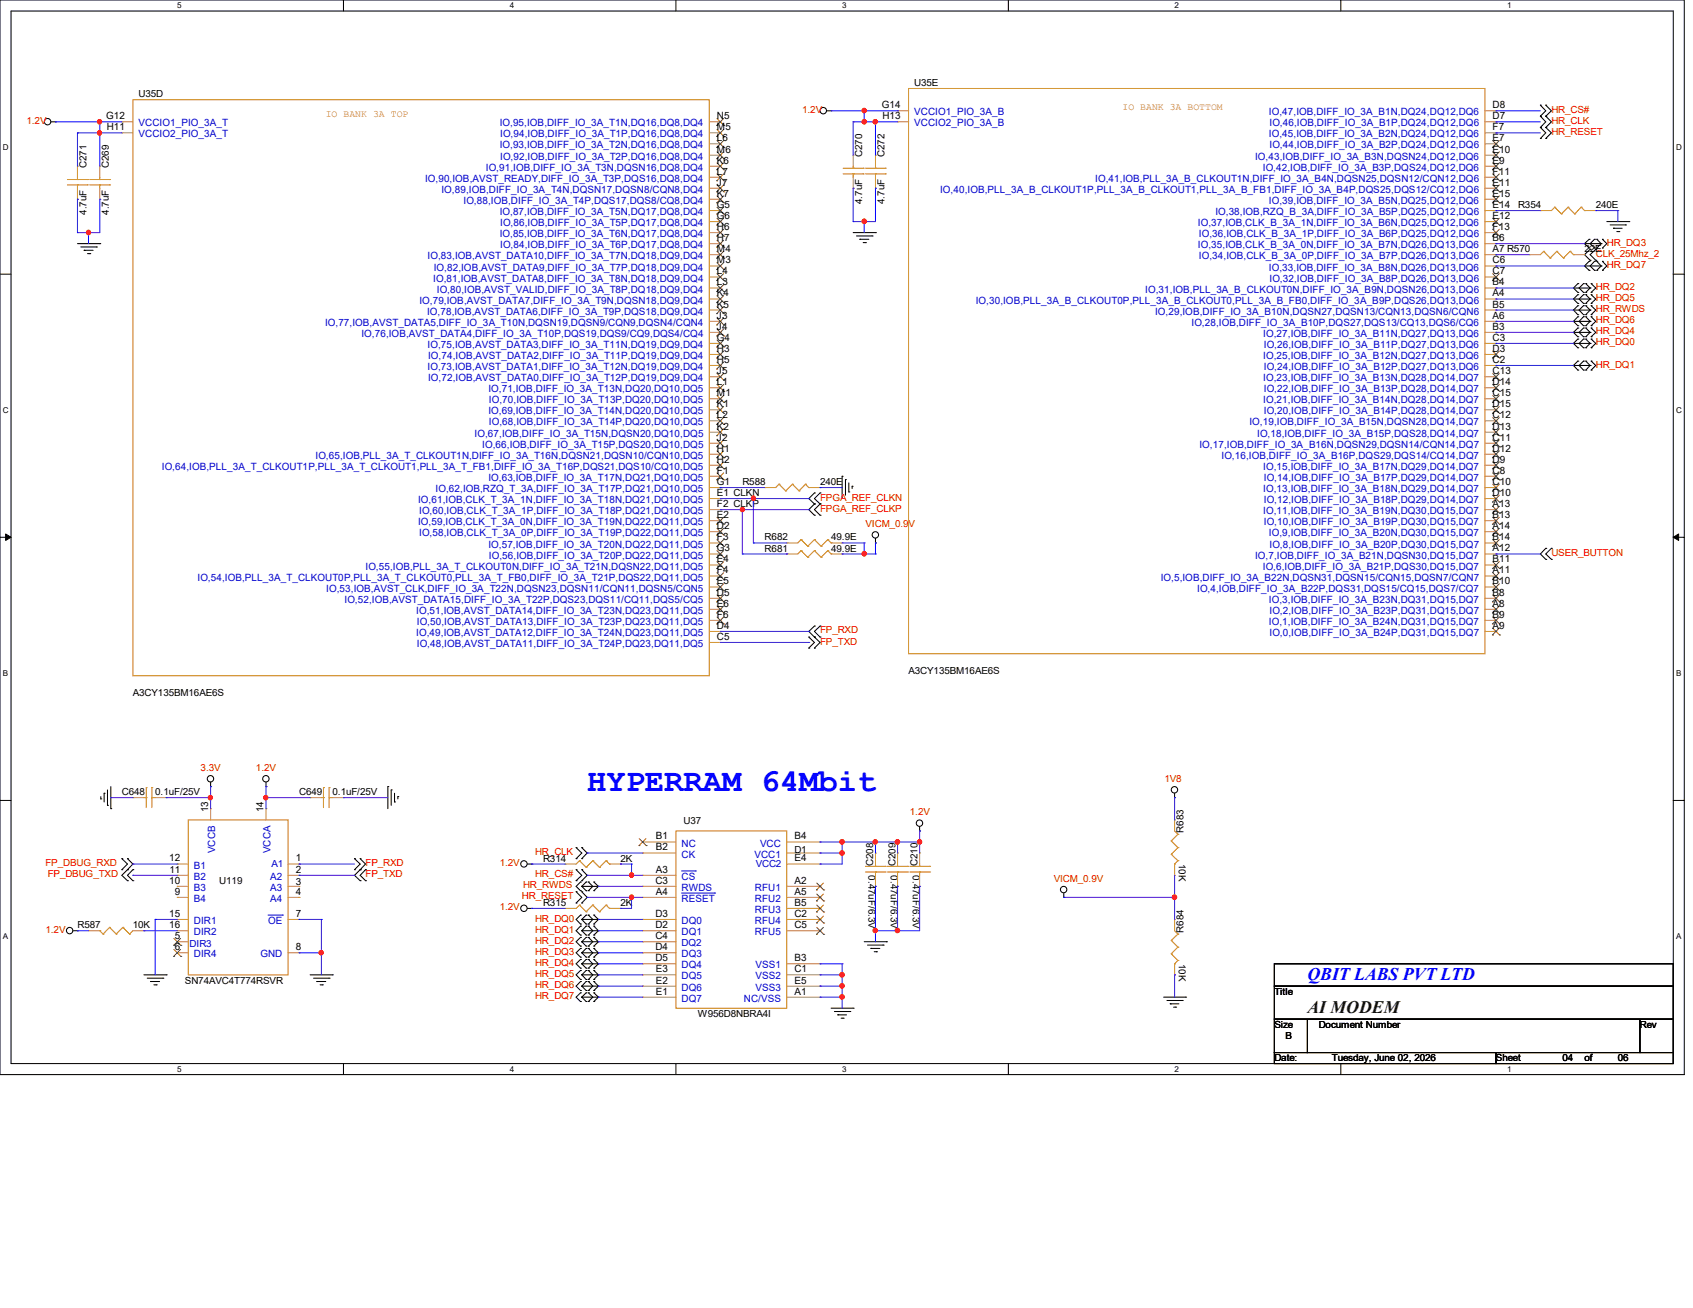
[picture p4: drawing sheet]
<svg xmlns="http://www.w3.org/2000/svg" width="279mm" height="216mm" viewBox="0 0 279 216" stroke-linecap="round" stroke-linejoin="round" font-family="sans-serif">
<defs><g id="words">
<text font-size="5.3" fill="#00f" x="96.9" y="130.6">HYPERRAM 64Mbit</text>
<text font-size="2.9" fill="#00f" x="215.8" y="161.7">QBIT LABS PVT LTD</text>
<text font-size="2.9" fill="#004000" x="215.8" y="167.2">AI MODEM</text>
<g font-size="1.7">
<text x="145.5" y="17.9">G14</text>
<text x="246.3" y="17.9">D8</text>
<text x="17.5" y="19.7">G12</text>
<text x="17.6" y="21.5">H11</text>
<text x="118.3" y="19.7">N5</text>
<text x="118.3" y="21.5">M5</text>
<text x="118.3" y="23.3">L6</text>
<text x="145.6" y="19.7">H13</text>
<text x="246.3" y="19.7">D7</text>
<text x="246.3" y="21.5">F7</text>
<text x="246.3" y="23.3">E7</text>
<text x="118.3" y="25.2">M6</text>
<text x="118.3" y="27">K6</text>
<text x="118.3" y="28.8">L7</text>
<text x="246.3" y="25.2">E10</text>
<text x="246.3" y="27">E9</text>
<text x="246.3" y="28.8">F11</text>
<text x="118.3" y="30.6">J7</text>
<text x="118.3" y="32.5">K7</text>
<text x="118.3" y="34.3">G5</text>
<text x="246.3" y="30.6">E11</text>
<text x="246.3" y="32.5">E15</text>
<text x="246.3" y="34.3">E14</text>
<text x="118.3" y="36.2">G6</text>
<text x="118.3" y="38">H6</text>
<text x="118.3" y="39.8">H7</text>
<text x="118.3" y="41.6">M4</text>
<text x="246.3" y="36.2">E12</text>
<text x="246.3" y="38">F13</text>
<text x="246.3" y="39.8">B6</text>
<text x="246.3" y="41.6">A7 R570</text>
<text x="118.3" y="43.5">M3</text>
<text x="118.3" y="45.3">L4</text>
<text x="118.3" y="47.1">L3</text>
<text x="246.3" y="43.5">C6</text>
<text x="246.3" y="45.3">C7</text>
<text x="246.3" y="47.1">B4</text>
<text x="118.3" y="48.9">K4</text>
<text x="118.3" y="50.8">K5</text>
<text x="118.3" y="52.6">J3</text>
<text x="246.3" y="48.9">A4</text>
<text x="246.3" y="50.8">B5</text>
<text x="246.3" y="52.6">A6</text>
<text x="118.3" y="54.4">J4</text>
<text x="118.3" y="56.3">G4</text>
<text x="118.3" y="58.1">H3</text>
<text x="118.3" y="59.9">H5</text>
<text x="246.3" y="54.4">B3</text>
<text x="246.3" y="56.3">C3</text>
<text x="246.3" y="58.1">D3</text>
<text x="246.3" y="59.9">C2</text>
<text x="118.3" y="61.8">J5</text>
<text x="118.3" y="63.6">L1</text>
<text x="118.3" y="65.4">M1</text>
<text x="246.3" y="61.8">C13</text>
<text x="246.3" y="63.6">D14</text>
<text x="246.3" y="65.4">C15</text>
<text x="118.3" y="67.2">K1</text>
<text x="118.3" y="69">L2</text>
<text x="118.3" y="70.9">K2</text>
<text x="246.3" y="67.2">D15</text>
<text x="246.3" y="69">C12</text>
<text x="246.3" y="70.9">D13</text>
<text x="118.3" y="72.7">J2</text>
<text x="118.3" y="74.5">H1</text>
<text x="118.3" y="76.4">H2</text>
<text x="246.3" y="72.7">C11</text>
<text x="246.3" y="74.5">D12</text>
<text x="246.3" y="76.4">D9</text>
<text x="118.3" y="78.2">F1</text>
<text x="118.3" y="80.1">G1</text>
<text x="118.3" y="81.9">E1 CLKN</text>
<text x="118.3" y="83.7">F2 CLKP</text>
<text x="246.3" y="78.2">C8</text>
<text x="246.3" y="80.1">C10</text>
<text x="246.3" y="81.9">D10</text>
<text x="246.3" y="83.7">A13</text>
<text x="118.3" y="85.5">E2</text>
<text x="118.3" y="87.3">D2</text>
<text x="118.3" y="89.2">F3</text>
<text x="246.3" y="85.5">B13</text>
<text x="246.3" y="87.3">A14</text>
<text x="246.3" y="89.2">B14</text>
<text x="118.3" y="91">G3</text>
<text x="118.3" y="92.8">E4</text>
<text x="118.3" y="94.7">F4</text>
<text x="246.3" y="91">A12</text>
<text x="246.3" y="92.8">B11</text>
<text x="246.3" y="94.7">A11</text>
<text x="118.3" y="96.5">E5</text>
<text x="118.3" y="98.3">D5</text>
<text x="118.3" y="100.2">E6</text>
<text x="118.3" y="102">F6</text>
<text x="246.3" y="96.5">B10</text>
<text x="246.3" y="98.3">B8</text>
<text x="246.3" y="100.2">A8</text>
<text x="246.3" y="102">B9</text>
<text x="118.3" y="103.8">D4</text>
<text x="118.3" y="105.6">C5</text>
<text x="246.3" y="103.8">A9</text>
<text x="34.3" y="134.1" transform="rotate(-90 34.3 134.1)">13</text>
<text x="43.5" y="134.1" transform="rotate(-90 43.5 134.1)">14</text>
<text x="27.9" y="142.2">12</text>
<text x="48.8" y="142.2">1</text>
<text x="108.2" y="138.6">B1</text>
<text x="108.2" y="140.4">B2</text>
<text x="131.1" y="142.2">E4</text>
<text x="131.1" y="138.6">B4</text>
<text x="27.9" y="145.9">10</text>
<text x="28.9" y="147.7">9</text>
<text x="48.8" y="144.1">2</text>
<text x="48.8" y="147.7">4</text>
<text x="108.2" y="145.9">C3</text>
<text x="108.2" y="147.7">A4</text>
<text x="108.2" y="144.1">A3</text>
<text x="131.1" y="145.9">A2</text>
<text x="131.1" y="147.7">A5</text>
<text x="131.1" y="149.5">B5</text>
<text x="27.9" y="151.3">15</text>
<text x="27.9" y="153.2">16</text>
<text x="28.9" y="155">5</text>
<text x="48.8" y="151.3">7</text>
<text x="108.2" y="151.3">D3</text>
<text x="108.2" y="153.2">D2</text>
<text x="108.2" y="155">C4</text>
<text x="131.1" y="151.3">C2</text>
<text x="131.1" y="153.2">C5</text>
<text x="28.9" y="156.8">6</text>
<text x="48.8" y="156.8">8</text>
<text x="108.2" y="158.7">D5</text>
<text x="108.2" y="156.8">D4</text>
<text x="108.2" y="160.5">E3</text>
<text x="131.1" y="160.5">C1</text>
<text x="131.1" y="158.7">B3</text>
<text x="108.2" y="162.3">E2</text>
<text x="108.2" y="164.2">E1</text>
<text x="131.1" y="162.3">E5</text>
<text x="131.1" y="164.2">A1</text>
</g>
<g font-size="1.7" fill="#00c">
<text x="22.9" y="22.7">VCCIO2_PIO_3A_T</text>
<text x="22.9" y="20.9">VCCIO1_PIO_3A_T</text>
<text x="82.5" y="20.9">IO,95,IOB,DIFF_IO_3A_T1N,DQ16,DQ8,DQ4</text>
<text x="82.5" y="22.7">IO,94,IOB,DIFF_IO_3A_T1P,DQ16,DQ8,DQ4</text>
<text x="150.9" y="20.9">VCCIO2_PIO_3A_B</text>
<text x="150.9" y="19.1">VCCIO1_PIO_3A_B</text>
<text x="209.4" y="19.1">IO,47,IOB,DIFF_IO_3A_B1N,DQ24,DQ12,DQ6</text>
<text x="209.4" y="22.7">IO,45,IOB,DIFF_IO_3A_B2N,DQ24,DQ12,DQ6</text>
<text x="209.5" y="20.9">IO,46,IOB,DIFF_IO_3A_B1P,DQ24,DQ12,DQ6</text>
<text x="80.2" y="28.2">IO,91,IOB,DIFF_IO_3A_T3N,DQSN16,DQ8,DQ4</text>
<text x="82.5" y="24.5">IO,93,IOB,DIFF_IO_3A_T2N,DQ16,DQ8,DQ4</text>
<text x="82.5" y="26.4">IO,92,IOB,DIFF_IO_3A_T2P,DQ16,DQ8,DQ4</text>
<text x="207.1" y="26.4">IO,43,IOB,DIFF_IO_3A_B3N,DQSN24,DQ12,DQ6</text>
<text x="208.4" y="28.2">IO,42,IOB,DIFF_IO_3A_B3P,DQS24,DQ12,DQ6</text>
<text x="209.5" y="24.5">IO,44,IOB,DIFF_IO_3A_B2P,DQ24,DQ12,DQ6</text>
<text x="70.1" y="30">IO,90,IOB,AVST_READY,DIFF_IO_3A_T3P,DQS16,DQ8,DQ4</text>
<text x="72.9" y="31.8">IO,89,IOB,DIFF_IO_3A_T4N,DQSN17,DQSN8/CQN8,DQ4</text>
<text x="76.5" y="33.7">IO,88,IOB,DIFF_IO_3A_T4P,DQS17,DQS8/CQ8,DQ4</text>
<text x="82.5" y="35.5">IO,87,IOB,DIFF_IO_3A_T5N,DQ17,DQ8,DQ4</text>
<text x="155.1" y="31.8">IO,40,IOB,PLL_3A_B_CLKOUT1P,PLL_3A_B_CLKOUT1,PLL_3A_B_FB1,DIFF_IO_3A_B4P,DQS25,DQS12/CQ12,DQ6</text>
<text x="180.8" y="30">IO,41,IOB,PLL_3A_B_CLKOUT1N,DIFF_IO_3A_B4N,DQSN25,DQSN12/CQN12,DQ6</text>
<text x="200.6" y="35.5">IO,38,IOB,RZQ_B_3A,DIFF_IO_3A_B5P,DQ25,DQ12,DQ6</text>
<text x="209.4" y="33.7">IO,39,IOB,DIFF_IO_3A_B5N,DQ25,DQ12,DQ6</text>
<text x="82.5" y="39.2">IO,85,IOB,DIFF_IO_3A_T6N,DQ17,DQ8,DQ4</text>
<text x="82.5" y="37.3">IO,86,IOB,DIFF_IO_3A_T5P,DQ17,DQ8,DQ4</text>
<text x="82.5" y="41">IO,84,IOB,DIFF_IO_3A_T6P,DQ17,DQ8,DQ4</text>
<text x="197.7" y="37.3">IO,37,IOB,CLK_B_3A_1N,DIFF_IO_3A_B6N,DQ25,DQ12,DQ6</text>
<text x="197.7" y="41">IO,35,IOB,CLK_B_3A_0N,DIFF_IO_3A_B7N,DQ26,DQ13,DQ6</text>
<text x="197.9" y="39.2">IO,36,IOB,CLK_B_3A_1P,DIFF_IO_3A_B6P,DQ25,DQ12,DQ6</text>
<text x="70.6" y="42.8">IO,83,IOB,AVST_DATA10,DIFF_IO_3A_T7N,DQ18,DQ9,DQ4</text>
<text x="71.5" y="46.5">IO,81,IOB,AVST_DATA8,DIFF_IO_3A_T8N,DQ18,DQ9,DQ4</text>
<text x="71.6" y="44.7">IO,82,IOB,AVST_DATA9,DIFF_IO_3A_T7P,DQ18,DQ9,DQ4</text>
<text x="197.9" y="42.8">IO,34,IOB,CLK_B_3A_0P,DIFF_IO_3A_B7P,DQ26,DQ13,DQ6</text>
<text x="209.4" y="44.7">IO,33,IOB,DIFF_IO_3A_B8N,DQ26,DQ13,DQ6</text>
<text x="209.5" y="46.5">IO,32,IOB,DIFF_IO_3A_B8P,DQ26,DQ13,DQ6</text>
<text x="53.6" y="53.8">IO,77,IOB,AVST_DATA5,DIFF_IO_3A_T10N,DQSN19,DQSN9/CQN9,DQSN4/CQN4</text>
<text x="69.2" y="50.1">IO,79,IOB,AVST_DATA7,DIFF_IO_3A_T9N,DQSN18,DQ9,DQ4</text>
<text x="70.5" y="51.9">IO,78,IOB,AVST_DATA6,DIFF_IO_3A_T9P,DQS18,DQ9,DQ4</text>
<text x="72.1" y="48.3">IO,80,IOB,AVST_VALID,DIFF_IO_3A_T8P,DQ18,DQ9,DQ4</text>
<text x="161" y="50.1">IO,30,IOB,PLL_3A_B_CLKOUT0P,PLL_3A_B_CLKOUT0,PLL_3A_B_FB0,DIFF_IO_3A_B9P,DQS26,DQ13,DQ6</text>
<text x="189" y="48.3">IO,31,IOB,PLL_3A_B_CLKOUT0N,DIFF_IO_3A_B9N,DQSN26,DQ13,DQ6</text>
<text x="190.6" y="51.9">IO,29,IOB,DIFF_IO_3A_B10N,DQSN27,DQSN13/CQN13,DQSN6/CQN6</text>
<text x="196.6" y="53.8">IO,28,IOB,DIFF_IO_3A_B10P,DQS27,DQS13/CQ13,DQS6/CQ6</text>
<text x="59.6" y="55.6">IO,76,IOB,AVST_DATA4,DIFF_IO_3A_T10P,DQS19,DQS9/CQ9,DQS4/CQ4</text>
<text x="70.6" y="57.4">IO,75,IOB,AVST_DATA3,DIFF_IO_3A_T11N,DQ19,DQ9,DQ4</text>
<text x="70.7" y="59.3">IO,74,IOB,AVST_DATA2,DIFF_IO_3A_T11P,DQ19,DQ9,DQ4</text>
<text x="208.5" y="55.6">IO,27,IOB,DIFF_IO_3A_B11N,DQ27,DQ13,DQ6</text>
<text x="208.5" y="59.3">IO,25,IOB,DIFF_IO_3A_B12N,DQ27,DQ13,DQ6</text>
<text x="208.6" y="57.4">IO,26,IOB,DIFF_IO_3A_B11P,DQ27,DQ13,DQ6</text>
<text x="70.6" y="61.1">IO,73,IOB,AVST_DATA1,DIFF_IO_3A_T12N,DQ19,DQ9,DQ4</text>
<text x="70.7" y="63">IO,72,IOB,AVST_DATA0,DIFF_IO_3A_T12P,DQ19,DQ9,DQ4</text>
<text x="80.6" y="64.8">IO,71,IOB,DIFF_IO_3A_T13N,DQ20,DQ10,DQ5</text>
<text x="208.5" y="63">IO,23,IOB,DIFF_IO_3A_B13N,DQ28,DQ14,DQ7</text>
<text x="208.6" y="61.1">IO,24,IOB,DIFF_IO_3A_B12P,DQ27,DQ13,DQ6</text>
<text x="208.6" y="64.8">IO,22,IOB,DIFF_IO_3A_B13P,DQ28,DQ14,DQ7</text>
<text x="80.6" y="68.4">IO,69,IOB,DIFF_IO_3A_T14N,DQ20,DQ10,DQ5</text>
<text x="80.7" y="66.6">IO,70,IOB,DIFF_IO_3A_T13P,DQ20,DQ10,DQ5</text>
<text x="80.7" y="70.2">IO,68,IOB,DIFF_IO_3A_T14P,DQ20,DQ10,DQ5</text>
<text x="206.2" y="70.2">IO,19,IOB,DIFF_IO_3A_B15N,DQSN28,DQ14,DQ7</text>
<text x="208.5" y="66.6">IO,21,IOB,DIFF_IO_3A_B14N,DQ28,DQ14,DQ7</text>
<text x="208.6" y="68.4">IO,20,IOB,DIFF_IO_3A_B14P,DQ28,DQ14,DQ7</text>
<text x="26.7" y="77.6">IO,64,IOB,PLL_3A_T_CLKOUT1P,PLL_3A_T_CLKOUT1,PLL_3A_T_FB1,DIFF_IO_3A_T16P,DQS21,DQS10/CQ10,DQ5</text>
<text x="52.1" y="75.7">IO,65,IOB,PLL_3A_T_CLKOUT1N,DIFF_IO_3A_T16N,DQSN21,DQSN10/CQN10,DQ5</text>
<text x="78.3" y="72.1">IO,67,IOB,DIFF_IO_3A_T15N,DQSN20,DQ10,DQ5</text>
<text x="79.6" y="73.9">IO,66,IOB,DIFF_IO_3A_T15P,DQS20,DQ10,DQ5</text>
<text x="197.9" y="73.9">IO,17,IOB,DIFF_IO_3A_B16N,DQSN29,DQSN14/CQN14,DQ7</text>
<text x="201.6" y="75.7">IO,16,IOB,DIFF_IO_3A_B16P,DQS29,DQS14/CQ14,DQ7</text>
<text x="207.5" y="72.1">IO,18,IOB,DIFF_IO_3A_B15P,DQS28,DQ14,DQ7</text>
<text x="208.5" y="77.6">IO,15,IOB,DIFF_IO_3A_B17N,DQ29,DQ14,DQ7</text>
<text x="69" y="83.1">IO,61,IOB,CLK_T_3A_1N,DIFF_IO_3A_T18N,DQ21,DQ10,DQ5</text>
<text x="71.9" y="81.2">IO,62,IOB,RZQ_T_3A,DIFF_IO_3A_T17P,DQ21,DQ10,DQ5</text>
<text x="80.6" y="79.4">IO,63,IOB,DIFF_IO_3A_T17N,DQ21,DQ10,DQ5</text>
<text x="208.5" y="81.2">IO,13,IOB,DIFF_IO_3A_B18N,DQ29,DQ14,DQ7</text>
<text x="208.6" y="79.4">IO,14,IOB,DIFF_IO_3A_B17P,DQ29,DQ14,DQ7</text>
<text x="208.6" y="83.1">IO,12,IOB,DIFF_IO_3A_B18P,DQ29,DQ14,DQ7</text>
<text x="69" y="86.7">IO,59,IOB,CLK_T_3A_0N,DIFF_IO_3A_T19N,DQ22,DQ11,DQ5</text>
<text x="69.2" y="84.9">IO,60,IOB,CLK_T_3A_1P,DIFF_IO_3A_T18P,DQ21,DQ10,DQ5</text>
<text x="69.2" y="88.5">IO,58,IOB,CLK_T_3A_0P,DIFF_IO_3A_T19P,DQ22,DQ11,DQ5</text>
<text x="208.5" y="84.9">IO,11,IOB,DIFF_IO_3A_B19N,DQ30,DQ15,DQ7</text>
<text x="208.6" y="86.7">IO,10,IOB,DIFF_IO_3A_B19P,DQ30,DQ15,DQ7</text>
<text x="209.4" y="88.5">IO,9,IOB,DIFF_IO_3A_B20N,DQ30,DQ15,DQ7</text>
<text x="32.6" y="95.8">IO,54,IOB,PLL_3A_T_CLKOUT0P,PLL_3A_T_CLKOUT0,PLL_3A_T_FB0,DIFF_IO_3A_T21P,DQS22,DQ11,DQ5</text>
<text x="60.3" y="94">IO,55,IOB,PLL_3A_T_CLKOUT0N,DIFF_IO_3A_T21N,DQSN22,DQ11,DQ5</text>
<text x="80.6" y="90.4">IO,57,IOB,DIFF_IO_3A_T20N,DQ22,DQ11,DQ5</text>
<text x="80.7" y="92.2">IO,56,IOB,DIFF_IO_3A_T20P,DQ22,DQ11,DQ5</text>
<text x="191.6" y="95.8">IO,5,IOB,DIFF_IO_3A_B22N,DQSN31,DQSN15/CQN15,DQSN7/CQN7</text>
<text x="207.1" y="92.2">IO,7,IOB,DIFF_IO_3A_B21N,DQSN30,DQ15,DQ7</text>
<text x="208.4" y="94">IO,6,IOB,DIFF_IO_3A_B21P,DQS30,DQ15,DQ7</text>
<text x="209.5" y="90.4">IO,8,IOB,DIFF_IO_3A_B20P,DQ30,DQ15,DQ7</text>
<text x="53.8" y="97.7">IO,53,IOB,AVST_CLK,DIFF_IO_3A_T22N,DQSN23,DQSN11/CQN11,DQSN5/CQN5</text>
<text x="56.9" y="99.5">IO,52,IOB,AVST_DATA15,DIFF_IO_3A_T22P,DQS23,DQS11/CQ11,DQS5/CQ5</text>
<text x="68.7" y="101.3">IO,51,IOB,AVST_DATA14,DIFF_IO_3A_T23N,DQ23,DQ11,DQ5</text>
<text x="197.6" y="97.7">IO,4,IOB,DIFF_IO_3A_B22P,DQS31,DQS15/CQ15,DQS7/CQ7</text>
<text x="209.4" y="99.5">IO,3,IOB,DIFF_IO_3A_B23N,DQ31,DQ15,DQ7</text>
<text x="209.5" y="101.3">IO,2,IOB,DIFF_IO_3A_B23P,DQ31,DQ15,DQ7</text>
<text x="68.7" y="105">IO,49,IOB,AVST_DATA12,DIFF_IO_3A_T24N,DQ23,DQ11,DQ5</text>
<text x="68.8" y="103.2">IO,50,IOB,AVST_DATA13,DIFF_IO_3A_T23P,DQ23,DQ11,DQ5</text>
<text x="68.8" y="106.8">IO,48,IOB,AVST_DATA11,DIFF_IO_3A_T24P,DQ23,DQ11,DQ5</text>
<text x="209.4" y="103.2">IO,1,IOB,DIFF_IO_3A_B24N,DQ31,DQ15,DQ7</text>
<text x="209.5" y="105">IO,0,IOB,DIFF_IO_3A_B24P,DQ31,DQ15,DQ7</text>
<text x="32" y="143.4">B1</text>
<text x="35.5" y="140.8" transform="rotate(-90 35.5 140.8)">VCCB</text>
<text x="44.7" y="140.8" transform="rotate(-90 44.7 140.8)">VCCA</text>
<text x="112.5" y="139.7">NC</text>
<text x="112.5" y="141.6">CK</text>
<text x="124.5" y="141.6">VCC1</text>
<text x="125.4" y="139.7">VCC</text>
<text x="32" y="145.2">B2</text>
<text x="32" y="147.1">B3</text>
<text x="32" y="148.9">B4</text>
<text x="44.6" y="145.2">A2</text>
<text x="44.6" y="147.1">A3</text>
<text x="44.6" y="148.9">A4</text>
<text x="112.5" y="147.1">RWDS</text>
<text x="112.5" y="148.9">RESET</text>
<text x="112.5" y="145.2">CS</text>
<text x="124.6" y="147.1">RFU1</text>
<text x="124.6" y="148.9">RFU2</text>
<text x="32" y="152.5">DIR1</text>
<text x="32" y="154.4">DIR2</text>
<text x="44.2" y="152.5">OE</text>
<text x="112.5" y="152.5">DQ0</text>
<text x="112.5" y="154.4">DQ1</text>
<text x="124.6" y="152.5">RFU4</text>
<text x="124.6" y="150.7">RFU3</text>
<text x="124.6" y="154.4">RFU5</text>
<text x="32" y="158">DIR4</text>
<text x="43" y="158">GND</text>
<text x="112.5" y="161.7">DQ5</text>
<text x="112.5" y="159.9">DQ4</text>
<text x="112.5" y="158">DQ3</text>
<text x="124.7" y="161.7">VSS2</text>
<text x="124.7" y="159.9">VSS1</text>
<text x="112.5" y="163.5">DQ6</text>
<text x="112.5" y="165.4">DQ7</text>
<text x="122.8" y="165.4">NC/VSS</text>
<text x="124.7" y="163.5">VSS3</text>
</g>
<g font-size="1.6">
<text x="22.9" y="16">U35D</text>
<text x="150.9" y="14.2">U35E</text>
<text x="14.3" y="27.8" transform="rotate(-90 14.3 27.8)">C271</text>
<text x="17.9" y="27.8" transform="rotate(-90 17.9 27.8)">C269</text>
<text x="142.3" y="25.9" transform="rotate(-90 142.3 25.9)">C270</text>
<text x="146" y="25.9" transform="rotate(-90 146 25.9)">C272</text>
<text x="14.3" y="35.5" transform="rotate(-90 14.3 35.5)">4.7uF</text>
<text x="17.9" y="35.5" transform="rotate(-90 17.9 35.5)">4.7uF</text>
<text x="142.3" y="33.7" transform="rotate(-90 142.3 33.7)">4.7uF</text>
<text x="146" y="33.7" transform="rotate(-90 146 33.7)">4.7uF</text>
<text x="250.5" y="34.3">R354</text>
<text x="263.4" y="34.3">240E</text>
<text x="261.5" y="41.7">22E</text>
<text x="122.5" y="80.1">R588</text>
<text x="135.3" y="80.1">240E</text>
<text x="126.2" y="89.2">R682</text>
<text x="137.2" y="89.2">49.9E</text>
<text x="126.2" y="91.1">R681</text>
<text x="137.2" y="91.1">49.9E</text>
<text x="149.9" y="111.2">A3CY135BM16AE6S</text>
<text x="21.9" y="114.8">A3CY135BM16AE6S</text>
<text x="20.1" y="131.3">C648</text>
<text x="25.6" y="131.3">0.1uF/25V</text>
<text x="49.4" y="131.3">C649</text>
<text x="54.9" y="131.3">0.1uF/25V</text>
<text x="112.8" y="136">U37</text>
<text x="195.3" y="137.5" transform="rotate(-90 195.3 137.5)">R683</text>
<text x="89.6" y="142.2">R314</text>
<text x="102.4" y="142.2">2K</text>
<text x="131.1" y="140.8">D1</text>
<text x="144.1" y="143" transform="rotate(-90 144.1 143)">C208</text>
<text x="147.8" y="143" transform="rotate(-90 147.8 143)">C209</text>
<text x="151.4" y="143" transform="rotate(-90 151.4 143)">C210</text>
<text x="194.6" y="142.6" transform="rotate(90 194.6 142.6)">10K</text>
<text x="28" y="144.1">11</text>
<text x="36.2" y="145.9">U119</text>
<text x="48.8" y="146.1">3</text>
<text x="89.6" y="149.6">R315</text>
<text x="102.4" y="149.6">2K</text>
<text x="143.3" y="144.5" transform="rotate(90 143.3 144.5)">0.47uF/6.3V</text>
<text x="147" y="144.5" transform="rotate(90 147 144.5)">0.47uF/6.3V</text>
<text x="150.7" y="144.5" transform="rotate(90 150.7 144.5)">0.47uF/6.3V</text>
<text x="12.8" y="153.2">R587</text>
<text x="21.9" y="153.2">10K</text>
<text x="195.3" y="154" transform="rotate(-90 195.3 154)">R684</text>
<text x="194.6" y="159.1" transform="rotate(90 194.6 159.1)">10K</text>
<text x="30.5" y="162.4">SN74AVC4T774RSVR</text>
<text x="115.2" y="167.9">W956D8NBRA4I</text>
<text x="210.3" y="164.2">Title</text>
<text x="210.3" y="169.7">Size</text>
<text x="212.1" y="171.5">B</text>
<text x="217.6" y="169.7">Document Number</text>
<text x="270.6" y="169.7">Rev</text>
<text x="210.3" y="175.2">Date:</text>
<text x="219.8" y="175.2">Tuesday, June 02, 2026</text>
<text x="246.9" y="175.2">Sheet</text>
<text x="257.8" y="175.2">04</text>
<text x="261.5" y="175.2">of</text>
<text x="267" y="175.2">06</text>
</g>
<g font-size="1.6" fill="#f00">
<text x="4.4" y="20.4">1.2V</text>
<text x="132.4" y="18.6">1.2V</text>
<text x="256" y="18.6">HR_CS#</text>
<text x="256" y="20.4">HR_CLK</text>
<text x="256" y="22.3">HR_RESET</text>
<text x="265.2" y="40.6">HR_DQ3</text>
<text x="263.4" y="47.9">HR_DQ2</text>
<text x="263.4" y="42.4">CLK_25Mhz_2</text>
<text x="265.2" y="44.2">HR_DQ7</text>
<text x="263.4" y="49.7">HR_DQ5</text>
<text x="263.4" y="53.4">HR_DQ6</text>
<text x="263.4" y="51.5">HR_RWDS</text>
<text x="263.4" y="57">HR_DQ0</text>
<text x="263.4" y="55.2">HR_DQ4</text>
<text x="263.4" y="60.7">HR_DQ1</text>
<text x="135.3" y="82.6">FPGA_REF_CLKN</text>
<text x="135.3" y="84.5">FPGA_REF_CLKP</text>
<text x="142.8" y="87">VICM_0.9V</text>
<text x="256" y="91.8">USER_BUTTON</text>
<text x="135.3" y="104.6">FP_RXD</text>
<text x="135.3" y="106.4">FP_TXD</text>
<text x="33.1" y="127.3">3.3V</text>
<text x="42.2" y="127.3">1.2V</text>
<text x="192.2" y="129.1">1V8</text>
<text x="150.2" y="134.6">1.2V</text>
<text x="7.5" y="143">FP_DBUG_RXD</text>
<text x="60.3" y="143">FP_RXD</text>
<text x="82.5" y="143">1.2V</text>
<text x="88.3" y="141.1">HR_CLK</text>
<text x="7.9" y="144.8">FP_DBUG_TXD</text>
<text x="60.3" y="144.8">FP_TXD</text>
<text x="86.1" y="148.5">HR_RESET</text>
<text x="86.3" y="146.6">HR_RWDS</text>
<text x="88.3" y="144.8">HR_CS#</text>
<text x="173.9" y="145.5">VICM_0.9V</text>
<text x="7.5" y="154">1.2V</text>
<text x="82.5" y="150.3">1.2V</text>
<text x="88.3" y="152.1">HR_DQ0</text>
<text x="88.3" y="154">HR_DQ1</text>
<text x="88.3" y="155.8">HR_DQ2</text>
<text x="88.3" y="157.6">HR_DQ3</text>
<text x="88.3" y="159.4">HR_DQ4</text>
<text x="88.3" y="161.3">HR_DQ5</text>
<text x="88.3" y="163.1">HR_DQ6</text>
<text x="88.3" y="164.9">HR_DQ7</text>
</g>
<g font-size="1.6" fill="#cc8006">
<text x="53.8" y="19.3">IO BANK 3A TOP</text>
<text x="185.3" y="18.1">IO BANK 3A BOTTOM</text>
</g>
<g font-size="1.6" fill="#00c">
<text x="44.8" y="143.2">A1</text>
<text x="124.7" y="143.2">VCC2</text>
<text x="31.3" y="156.3">DIR3</text>
<text x="112.5" y="156.2">DQ2</text>
</g>
<g font-size="1.3">
<text x="29.3" y="1.4">5</text>
<text x="84.1" y="1.4">4</text>
<text x="139" y="1.4">3</text>
<text x="193.8" y="1.4">2</text>
<text x="248.7" y="1.4">1</text>
<text x=".5" y="24.7">D</text>
<text x="276.6" y="24.7">D</text>
<text x=".5" y="68.2">C</text>
<text x="276.6" y="68.2">C</text>
<text x=".5" y="111.6">B</text>
<text x="276.6" y="111.6">B</text>
<text x=".5" y="155">A</text>
<text x="276.6" y="155">A</text>
<text x="29.3" y="177">5</text>
<text x="84.1" y="177">4</text>
<text x="139" y="177">3</text>
<text x="193.8" y="177">2</text>
<text x="248.7" y="177">1</text>
</g>
</g></defs>
<path d="M0 0h278v177.4h-278zM1.8 1.8h274.3v173.8h-274.3z" fill="none" stroke="#000" stroke-width=".17"/>
<g fill="#fff">
<path d="M29.3 .2h.7v1.5h-.7z"/>
<path d="M29.3 175.8h.7v1.4h-.7z"/>
</g>
<path d="M56.7 0v1.8M56.7 175.6v1.8" fill="none" stroke="#000" stroke-width=".17"/>
<g fill="#fff">
<path d="M84.1 .2h.7v1.5h-.7z"/>
<path d="M84.1 175.8h.7v1.4h-.7z"/>
</g>
<path d="M111.5 0v1.8M111.5 175.6v1.8" fill="none" stroke="#000" stroke-width=".17"/>
<g fill="#fff">
<path d="M139 .2h.7v1.5h-.7z"/>
<path d="M139 175.8h.7v1.4h-.7z"/>
</g>
<path d="M166.4 0v1.8M166.4 175.6v1.8" fill="none" stroke="#000" stroke-width=".17"/>
<g fill="#fff">
<path d="M193.8 .2h.8v1.5h-.8z"/>
<path d="M193.8 175.8h.8v1.4h-.8z"/>
</g>
<path d="M221.3 0v1.8M221.3 175.6v1.8" fill="none" stroke="#000" stroke-width=".17"/>
<g fill="#fff">
<path d="M248.7 .2h.7v1.5h-.7z"/>
<path d="M248.7 175.8h.7v1.4h-.7z"/>
<path d="M.5 23.5h.9v1.5h-.9z"/>
<path d="M276.6 23.5h.9v1.5h-.9z"/>
<path d="M.5 67h.9v1.5h-.9z"/>
<path d="M276.6 67h.9v1.5h-.9z"/>
</g>
<path d="M0 45.3h1.8M276.1 45.3h1.9" fill="none" stroke="#000" stroke-width=".17"/>
<g fill="#fff">
<path d="M.5 110.4h.8v1.5h-.8z"/>
<path d="M276.6 110.4h.9v1.5h-.9z"/>
</g>
<path d="M0 88.7h1.8M276.1 88.7h1.9" fill="none" stroke="#000" stroke-width=".17"/>
<path d="M.9 88.1l.9 .6-.9 .5zM276.1 88.7l.9-.6v1.1z" fill="#000" stroke="#000" stroke-width=".17"/>
<g fill="#fff">
<path d="M.5 153.8h.8v1.5h-.8z"/>
<path d="M276.6 153.8h.9v1.5h-.9z"/>
</g>
<g fill="none" stroke="#000" stroke-width=".17">
<path d="M136.4 18.3h.8M137.2 18.3h.1M254.2 17.4h.1M254.2 19.2h.1M254.2 17.4l.9 .9-.9 .9M254.2 19.2l.9 .9-.9 .9M255.1 17.4h.1M255.1 19.2h.1M255.1 17.4l.9 .9-.9 .9M255.1 19.2l.9 .9-.9 .9M8.4 20.1h.7M9.1 20.1h.1"/>
<path d="M140.8 38.4h3.7M141.4 38.9h2.5M141.9 39.5h.1M141.9 39.5h1.5M143.9 38.9h.1M144.5 38.4h.1M254.2 21h.1M254.2 22.9h.1M254.2 21l.9 .9-.9 1M255.1 21h.1M255.1 22.9h.1M255.1 21l.9 .9-.9 1"/>
<path d="M262.3 39.5h.1M262.3 39.5l-.8 .7M263.1 39.5h.1M263.1 39.5l-.7 .7 .7 .7M263.5 39.5h.1M263.5 39.5l.7 .7M264.5 39.5h.1M264.5 39.5l.7 .7-.7 .7M265.2 36.6h3.6M265.7 37.1h2.6M266.3 37.7h.1M266.3 37.7h1.4"/>
<path d="M266.8 38.2h.4M267.2 38.2h.1M268.3 37.1h.1M268.8 36.6h.1M12.8 40.2h3.7M13.3 40.8h2.6M13.9 41.3h.1M13.9 41.3h1.5M14.4 41.9h.4M14.8 41.9h.1M15.9 40.8h.1M16.5 40.2h.1"/>
<path d="M142.5 40h.3M142.8 40h.1M259.7 56.7h2.7M259.7 56.7l.7 .7M259.7 47.5h2.7M259.7 47.5l.7 .8M259.7 54.9h2.7M259.7 54.9l.7 .7M259.7 49.4h2.7M259.7 49.4l.7 .7M259.7 53h2.7M259.7 53l.7 .8"/>
<path d="M259.7 51.2h2.7M259.7 51.2l.7 .7M260.4 57.4h.1M260.4 56h.1M260.4 59.6h.1M260.4 48.3h.1M260.4 46.8h.1M260.4 55.6h.1M260.4 54.1h.1M260.4 50.1h.1M260.4 48.6h.1M260.4 53.8h.1"/>
<path d="M260.4 52.3h.1M260.4 51.9h.1M260.4 50.5h.1M260.4 56l-.7 .7M260.4 59.6l-.7 .7M260.4 46.8l-.7 .7M260.4 54.1l-.7 .8M260.4 48.6l-.7 .8M260.4 52.3l-.7 .7M260.4 50.5l-.7 .7M261.3 56h.1M261.3 57.4h.1"/>
<path d="M261.3 59.6h.1M261.3 46.8h.1M261.3 48.3h.1M261.3 54.1h.1M261.3 55.6h.1M261.3 48.6h.1M261.3 50.1h.1M261.3 52.3h.1M261.3 53.8h.1M261.3 50.5h.1M261.3 51.9h.1M261.3 56l-.7 .7 .7 .7"/>
<path d="M261.3 59.6l-.7 .7 .7 .8M261.3 46.8l-.7 .7 .7 .8M261.3 48.6l-.7 .8 .7 .7M261.3 52.3l-.7 .7 .7 .8M261.3 54.1l-.7 .8 .7 .7M261.3 50.5l-.7 .7 .7 .7M261.5 40.2h2.7M261.5 40.2l.8 .7M261.5 43.9h2.7M261.5 43.9l.8 .7M261.7 56h.1M261.7 57.4h.1"/>
<path d="M261.7 59.6h.1M261.7 46.8h.1M261.7 48.3h.1M261.7 54.1h.1M261.7 55.6h.1M261.7 48.6h.1M261.7 50.1h.1M261.7 52.3h.1M261.7 53.8h.1M261.7 50.5h.1M261.7 51.9h.1M261.7 56l.7 .7"/>
<path d="M261.7 59.6l.7 .7M261.7 46.8l.7 .7M261.7 48.6l.7 .8M261.7 54.1l.7 .8M261.7 50.5l.7 .7M261.7 52.3l.7 .7M262.3 40.9h.1M262.3 44.6h.1M262.3 43.1h.1M262.3 43.1l-.8 .8M262.4 56.7h.1M262.4 47.5h.1"/>
<path d="M262.4 54.9h.1M262.4 49.4h.1M262.4 53h.1M262.4 43h.1M262.4 41.1h.1M262.4 51.2h.1M262.4 54.9l-.7 .7M262.4 56.7l-.7 .7M262.4 47.5l-.7 .8M262.4 53l-.7 .8M262.4 49.4l-.7 .7M262.4 41.1l-.9 .9 .9 1"/>
<path d="M262.4 51.2l-.7 .7M262.6 56h.1M262.6 57.4h.1M262.6 59.6h.1M262.6 46.8h.1M262.6 48.3h.1M262.6 54.1h.1M262.6 55.6h.1M262.6 48.6h.1M262.6 50.1h.1M262.6 52.3h.1M262.6 53.8h.1"/>
<path d="M262.6 50.5h.1M262.6 51.9h.1M262.6 56l.8 .7-.8 .7M262.6 59.6l.8 .7-.8 .8M262.6 46.8l.8 .7-.8 .8M262.6 54.1l.8 .8-.8 .7M262.6 50.5l.8 .7-.8 .7M262.6 48.6l.8 .8-.8 .7M262.6 52.3l.8 .7-.8 .8M263.1 40.9h.1M263.1 43.1h.1M263.1 44.6h.1"/>
<path d="M263.1 43.1l-.7 .8 .7 .7M263.4 41.1h.1M263.4 43h.1M263.4 41.1l-1 .9 1 1M263.5 40.9h.1M263.5 43.1h.1M263.5 44.6h.1M263.5 43.1l.7 .8M264.2 40.2h.1M264.2 43.9h.1M264.2 43.9l-.7 .7M264.2 40.2l-.7 .7"/>
<path d="M264.5 40.9h.1M264.5 43.1h.1M264.5 44.6h.1M264.5 43.1l.7 .8-.7 .7M139 78.6h.1M139 78.6v3.7M139.5 79.2h.1M139.5 79.2v2.5M140.1 79.7v1.5M259.7 60.3h2.7M259.7 60.3l.7 .8M260.4 61.1h.1"/>
<path d="M261.3 61.1h.1M261.7 61.1h.1M262.4 60.3h.1M262.4 60.3l-.7 .8M262.6 61.1h.1M134.4 83.2h.1M134.4 81.4h.1M134.4 85h.1M134.4 81.4l-.9 .9 .9 .9M134.4 83.2l-.9 .9 .9 .9M135.3 81.4h.1M135.3 83.2h.1"/>
<path d="M135.3 85h.1M135.3 81.4l-.9 .9 .9 .9M135.3 83.2l-.9 .9 .9 .9M140.1 81.2h.1M140.6 80.3h.1M140.6 80.3v.3M144.5 89.6h.1M144.5 88.9v.7M255.1 92.3h.1M255.1 90.5h.1M255.1 90.5l-.9 .9 .9 .9M256 90.5h.1"/>
<path d="M256 92.3h.1M256 90.5l-.9 .9 .9 .9M133.5 105.2h.1M133.5 107h.1M133.5 105.2l.9 .8-.9 1M134.4 105.2h.1M134.4 103.3h.1M134.4 107h.1M134.4 105.2l.9 .8-.9 1M134.4 103.3l-.9 .9 .9 1M135.3 103.3h.1M135.3 105.2h.1"/>
<path d="M135.3 103.3l-.9 .9 .9 1M0 132.1h1.8M16.6 131.9h.1M16.6 131.5v.4M17.2 130.9h.1M17.2 130.9v1.5M17.7 132.9h.1M17.7 130.4v2.5M18.3 133.5h.1M18.3 129.8v3.7M34.8 129.8h.1M34.8 129.1v.7"/>
<path d="M43.9 129.8h.1M43.9 129.1v.7M64 129.8h.1M64 129.8v3.7M64.6 130.4h.1M64.6 130.4v2.5M65.1 132.4h.1M65.1 130.9v1.5M65.7 131.5h.1M65.7 131.5v.4M95.1 139.9h.1M95.1 139.9l.9 .9-.9 .9"/>
<path d="M96 139.9h.1M96 139.9l.9 .9-.9 .9M151.8 137.2h.1M151.8 136.4v.8M193.8 131.7h.1M193.8 130.9v.8M276.1 132.1h1.9M12.1 153.6h.7M12.8 153.6h.1M20.1 143.6h.1M20.1 141.7h.1M20.1 141.7l.9 .9-.9 1"/>
<path d="M21 141.7h.1M21 143.6h.1M21 145.4h.1M21 141.7l.9 .9-.9 1M21 143.6l-.9 .9 .9 .9M21.9 145.4h.1M21.9 143.6h.1M21.9 143.6l-.9 .9 .9 .9M58.5 141.7h.1M58.5 143.6h.1M58.5 141.7l.9 .9-.9 1M59.4 141.7h.1"/>
<path d="M59.4 143.6h.1M59.4 145.4h.1M59.4 141.7l.9 .9-.9 1M59.4 143.6l-.9 .9 .9 .9M60.3 143.6h.1M60.3 145.4h.1M60.3 143.6l-.9 .9 .9 .9M87 142.6h.8M87 149.9h.8M87.8 142.6h.1M87.8 149.9h.1M95.1 141.7h.1"/>
<path d="M95.1 145.4h.1M95.1 143.6h.1M95.1 149.1h.1M95.1 147.2h.1M95.1 143.6l.9 .9-.9 .9M95.1 147.2l.9 .9-.9 1M95.8 147h.1M95.8 145.6h.1M95.8 152.5h.1M95.8 151h.1M95.8 154.3h.1M95.8 152.9h.1"/>
<path d="M95.8 156.2h.1M95.8 154.7h.1M95.8 158h.1M95.8 156.5h.1M95.8 159.8h.1M95.8 158.4h.1M95.8 145.6l-.7 .7 .7 .7M95.8 151l-.7 .8 .7 .7M95.8 154.7l-.7 .7 .7 .8M95.8 152.9l-.7 .7 .7 .7M95.8 156.5l-.7 .8 .7 .7M95.8 158.4l-.7 .7 .7 .7"/>
<path d="M96 141.7h.1M96 143.6h.1M96 145.4h.1M96 146.3h.1M96 147.2h.1M96 149.1h.1M96 151.8h.1M96 153.6h.1M96 155.4h.1M96 157.3h.1M96 159.1h.1M96 153.6h2.8"/>
<path d="M96 155.4h2.8M96 143.6l.9 .9-.9 .9M96 146.3h2.8M96 146.3l.7 .7M96 147.2l.9 .9-.9 1M96 151.8h2.8M96 151.8l.7 .7M96 153.6l.7 .7M96 155.4l.7 .8M96 157.3h2.8M96 157.3l.7 .7M96 159.1h2.8"/>
<path d="M96 159.1l.7 .7M96.7 147h.1M96.7 145.6h.1M96.7 152.5h.1M96.7 151h.1M96.7 154.3h.1M96.7 152.9h.1M96.7 156.2h.1M96.7 154.7h.1M96.7 158h.1M96.7 156.5h.1M96.7 159.8h.1"/>
<path d="M96.7 158.4h.1M96.7 145.6l-.7 .7M96.7 151l-.7 .8M96.7 154.7l-.7 .7M96.7 152.9l-.7 .7M96.7 156.5l-.7 .8M96.7 158.4l-.7 .7M97.1 147h.1M97.1 145.6h.1M97.1 152.5h.1M97.1 151h.1M97.1 154.3h.1"/>
<path d="M97.1 152.9h.1M97.1 156.2h.1M97.1 154.7h.1M97.1 158h.1M97.1 156.5h.1M97.1 159.8h.1M97.1 158.4h.1M97.1 145.6l.7 .7-.7 .7M97.1 151l.7 .8-.7 .7M97.1 152.9l.7 .7-.7 .7M97.1 156.5l.7 .8-.7 .7M97.1 154.7l.7 .7-.7 .8"/>
<path d="M97.1 158.4l.7 .7-.7 .7M98 145.6h.1M98 147h.1M98 151h.1M98 152.5h.1M98 152.9h.1M98 154.3h.1M98 154.7h.1M98 156.2h.1M98 156.5h.1M98 158h.1M98 158.4h.1"/>
<path d="M98 159.8h.1M98 145.6l.8 .7M98 151l.8 .8M98 152.9l.8 .7M98 154.7l.8 .7M98 156.5l.8 .8M98 158.4l.8 .7M98.8 146.3l-.8 .7M98.8 151.8l-.8 .7M98.8 153.6l-.8 .7M98.8 155.4l-.8 .8M98.8 157.3l-.8 .7"/>
<path d="M98.8 159.1l-.8 .7M142.6 155.4h3.7M143.2 156h2.6M143.7 156.5h.1M143.7 156.5h1.5M144.3 157.1h.4M144.7 157.1h.1M145.8 156h.1M146.3 155.4h.1M175.6 148.1h.1M175.6 147.4v.7M210.3 159.1h65.8v3.7h-65.8z"/>
<path d="M23.7 160.9h3.7M24.3 161.5h2.6M24.8 162h.1M24.8 162h1.5M25.4 162.6h.4M25.8 162.6h.1M26.9 161.5h.1M27.4 160.9h.1M51.2 160.9h3.7M51.7 161.5h2.6M52.3 162h.1M52.3 162h1.5"/>
<path d="M52.8 162.6h.4M53.2 162.6h.1M54.3 161.5h.1M54.9 160.9h.1M95.8 161.7h.1M95.8 160.2h.1M95.8 163.5h.1M95.8 162h.1M95.8 165.3h.1M95.8 163.9h.1M95.8 160.2l-.7 .7 .7 .8M95.8 163.9l-.7 .7 .7 .7"/>
<path d="M95.8 162l-.7 .8 .7 .7M96 160.9h.1M96 162.8h.1M96 164.6h.1M96 160.9h2.8M96 164.6h2.8M96 160.9l.7 .8M96 162.8h2.8M96 162.8l.7 .7M96 164.6l.7 .7M96.7 161.7h.1M96.7 160.2h.1"/>
<path d="M96.7 163.5h.1M96.7 162h.1M96.7 165.3h.1M96.7 163.9h.1M96.7 160.2l-.7 .7M96.7 163.9l-.7 .7M96.7 162l-.7 .8M97.1 161.7h.1M97.1 160.2h.1M97.1 163.5h.1M97.1 162h.1M97.1 165.3h.1"/>
<path d="M97.1 163.9h.1M97.1 160.2l.7 .7-.7 .8M97.1 163.9l.7 .7-.7 .7M97.1 162l.7 .8-.7 .7M98 160.2h.1M98 161.7h.1M98 162h.1M98 163.5h.1M98 163.9h.1M98 165.3h.1M98 162l.8 .8M98 160.2l.8 .7"/>
<path d="M98 163.9l.8 .7M98.8 160.9l-.8 .8M98.8 162.8l-.8 .7M98.8 164.6l-.8 .7M137.2 166.4h3.6M137.7 167h2.6M138.3 167.5h.1M138.3 167.5h1.4M138.8 168.1h.3M139.1 168.1h.1M140.3 167h.1M140.8 166.4h.1"/>
<path d="M192 164.6h3.7M192.6 165.1h2.5M193.1 165.7h.1M193.1 165.7h1.5M193.7 166.2h.3M194 166.2h.1M195.1 165.1h.1M195.7 164.6h.1M210.3 162.8h65.8v5.4h-65.8zM210.3 168.2h5.5v5.5h-5.5zM210.3 173.7h36.6v1.9h-36.6zM215.8 168.2h54.8v5.5h-54.8z"/>
<path d="M246.9 173.7h29.2v1.9h-29.2zM270.6 168.2h5.5v5.5h-5.5z"/>
<circle cx="135.9" cy="18.3" r=".53"/>
<circle cx="7.9" cy="20.1" r=".53"/>
<circle cx="144.5" cy="88.3" r=".53"/>
<circle cx="34.7" cy="128.5" r=".53"/>
<circle cx="43.9" cy="128.5" r=".53"/>
<circle cx="151.7" cy="135.9" r=".53"/>
<circle cx="193.8" cy="130.4" r=".53"/>
<circle cx="11.5" cy="153.6" r=".53"/>
<circle cx="86.5" cy="149.9" r=".53"/>
<circle cx="86.5" cy="142.6" r=".53"/>
<circle cx="175.5" cy="146.8" r=".53"/>
</g>
<g fill="none" stroke="#cc8006" stroke-width=".17">
<path d="M21.9 16.5h95.2v95h-95.2zM149.9 14.6h95.2v93.3h-95.2zM11.1 30.5h3.3M11.1 29.6h3.3M12.8 29.6h.1M12.8 30.5h.1M12.8 29.3v.3M12.8 30.5v.6M14.4 30.5h.1M14.4 29.6h.1M14.8 30.5h3.3M14.8 29.6h3.3"/>
<path d="M16.5 29.6h.1M16.5 30.5h.1M16.5 29.3v.3M16.5 30.5v.6M18.1 30.5h.1M18.1 29.6h.1M139.1 28.7h3.4M139.1 27.8h3.4M140.8 27.8h.1M140.8 28.7h.1M140.8 27.4v.4M140.8 28.7v.6"/>
<path d="M142.5 28.7h.1M142.5 27.8h.1M142.8 28.7h3.3M142.8 27.8h3.3M144.5 27.8h.1M144.5 28.7h.1M144.5 27.4v.4M144.5 28.7v.6M146.1 28.7h.1M146.1 27.8h.1M256.6 34.2h.1M256.6 34.2l-.6 .6"/>
<path d="M256.6 34.2l1.1 1.1M257.7 35.3h.1M258.8 34.2h.1M258.8 34.2l-1.1 1.1M258.8 34.2l1.1 1.1M259.9 35.3h.1M260.9 34.2h.1M260.9 34.2l-1 1.1M260.9 34.2l.6 .6M261.5 34.8h.1M254.8 41.5h.1M254.8 41.5l-.6 .5"/>
<path d="M254.8 41.5l1 1.1M255.8 42.6h.1M256.9 41.5h.1M256.9 41.5l-1.1 1.1M256.9 41.5l1.1 1.1M258 42.6h.1M259.1 41.5h.1M259.1 41.5l-1.1 1.1M259.1 41.5l.6 .5M259.7 42h.1M128.6 79.9h.1M128.6 79.9l-.6 .6"/>
<path d="M128.6 79.9l1.1 1.1M130.8 79.9h.1M130.8 79.9l-1.1 1.1M130.8 79.9l1.1 1.1M132.9 79.9h.1M132.9 79.9l-1 1.1M132.9 79.9l.6 .6M129.7 81h.1M131.9 81h.1M132.2 90.9h.1M132.2 89.1h.1M132.2 90.9l-.5 .5"/>
<path d="M132.2 90.9l1.1 1.1M132.2 89.1l-.5 .5M132.2 89.1l1.1 1.1M133.3 92h.1M133.3 90.2h.1M133.5 80.5h.1M134.4 90.9h.1M134.4 89.1h.1M134.4 90.9l-1.1 1.1M134.4 90.9l1.1 1.1M134.4 89.1l-1.1 1.1M134.4 89.1l1.1 1.1"/>
<path d="M135.5 92h.1M135.5 90.2h.1M136.6 90.9h.1M136.6 89.1h.1M136.6 90.9l-1.1 1.1M136.6 90.9l.6 .5M136.6 89.1l-1.1 1.1M136.6 89.1l.6 .5M137.2 91.4h.1M137.2 89.6h.1M23.7 131.7h.4M24.1 131.7h.1"/>
<path d="M24.1 130h.1M24.1 130v3.3M25.1 130h.1M25.1 131.7h.1M25.1 131.7h.5M25.1 130v3.3M31.1 135.3h16.4v25.6h-16.4zM53 131.7h.4M53.4 131.7h.1M53.4 130h.1M53.4 130v3.3M54.3 130h.1"/>
<path d="M54.3 131.7h.1M54.3 131.7h.6M54.3 130v3.3M111.5 137.2h18.3v29.2h-18.3zM193.3 138.8h.1M193.3 138.8l1.1 1.1M193.8 137.2l.6 .5M194.4 137.7h.1M194.4 139.9h.1M194.4 137.7l-1.1 1.1M194.4 139.9l-1.1 1.1M16.5 153.6h.1"/>
<path d="M16.5 153.6l.5 .6M17 154.2h.1M18.1 153.1h.1M18.1 153.1l1.1 1.1M18.1 153.1l-1.1 1.1M19.2 154.2h.1M20.3 153.1h.1M20.3 153.1l1.1 1.1M20.3 153.1l-1.1 1.1M21.4 154.2h.1M21.9 153.6l-.5 .6M95.6 142.1h.1"/>
<path d="M95.6 149.4h.1M95.6 142.1l-.5 .5M95.6 142.1l1.1 1.1M95.6 149.4l-.5 .5M95.6 149.4l1.1 1.1M96.7 143.2h.1M96.7 150.5h.1M97.8 142.1h.1M97.8 149.4h.1M97.8 142.1l-1.1 1.1M97.8 142.1l1.1 1.1M97.8 149.4l-1.1 1.1"/>
<path d="M97.8 149.4l1.1 1.1M98.9 143.2h.1M98.9 150.5h.1M100 142.1h.1M100 149.4h.1M100 142.1l-1.1 1.1M100 142.1l.6 .5M100 149.4l-1.1 1.1M100 149.4l.6 .5M100.6 142.6h.1M100.6 149.9h.1M142.8 143.9h3.3"/>
<path d="M142.8 143h3.3M144.5 143h.1M144.5 143.9h.1M144.5 142.6v.4M144.5 143.9v.6M146.1 143.9h.1M146.1 143h.1M146.5 143.9h3.3M146.5 143h3.3M148.1 143h.1M148.1 143.9h.1M148.1 142.6v.4"/>
<path d="M148.1 143.9v.6M149.8 143.9h.1M149.8 143h.1M150.2 143.9h3.2M150.2 143h3.2M151.8 143h.1M151.8 143.9h.1M151.8 142.6v.4M151.8 143.9v.6M153.4 143.9h.1M153.4 143h.1M193.3 155.2h.1"/>
<path d="M193.3 157.4h.1M193.3 141h.1M193.3 155.2l1.1 1.1M193.3 157.4l1.1 1.1M193.3 141l1.1 1.1M193.8 159.1h.1M193.8 142.6h.1M193.8 153.6l.6 .6M194.4 154.2h.1M194.4 156.3h.1M194.4 158.5h.1M194.4 142.1h.1"/>
<path d="M194.4 154.2l-1.1 1M194.4 156.3l-1.1 1.1M194.4 158.5l-.6 .6M194.4 142.1l-.6 .5"/>
</g>
<g fill="none" stroke="#a84" stroke-width=".17">
<path d="M148.1 18.3h.1M148.1 18.3h1.8M245.1 18.3h1.8M246.9 18.3h.1M12.8 27.4h.1M12.8 32.9h.1M12.8 27.4v1.9M12.8 31.1v1.8M16.5 27.4h.1M16.5 32.9h.1M16.5 27.4v1.9M16.5 31.1v1.8"/>
<path d="M20.1 21.9h.1M20.1 20.1h.1M20.1 20.1h1.8M20.1 21.9h1.8M117.1 20.1h1.8M117.1 21.9h1.8M117.1 23.7h1.8M117.1 25.6h1.8M117.1 27.4h1.8M117.1 29.3h1.8M117.1 31.1h1.8M117.1 32.9h1.8"/>
<path d="M117.1 34.8h1.8M117.1 36.6h1.8M117.1 38.4h1.8M118.9 20.1h.1M118.9 21.9h.1M118.9 23.7h.1M118.9 25.6h.1M118.9 27.4h.1M118.9 29.3h.1M118.9 31.1h.1M118.9 32.9h.1M118.9 34.8h.1"/>
<path d="M118.9 36.6h.1M118.9 38.4h.1M140.8 25.6h.1M140.8 31.1h.1M140.8 25.6v1.8M140.8 29.3v1.8M144.5 25.6h.1M144.5 31.1h.1M144.5 25.6v1.8M144.5 29.3v1.8M148.1 20.1h.1M148.1 20.1h1.8"/>
<path d="M245.1 20.1h1.8M245.1 21.9h1.8M245.1 23.7h1.8M245.1 25.6h1.8M245.1 27.4h1.8M245.1 29.3h1.8M245.1 31.1h1.8M245.1 32.9h1.8M245.1 34.8h1.8M245.1 36.6h1.8M245.1 38.4h1.8M246.9 20.1h.1"/>
<path d="M246.9 21.9h.1M246.9 23.7h.1M246.9 25.6h.1M246.9 27.4h.1M246.9 29.3h.1M246.9 31.1h.1M246.9 32.9h.1M246.9 34.8h.1M246.9 36.6h.1M246.9 38.4h.1M254.2 34.8h.1M254.2 34.8h1.8"/>
<path d="M261.5 34.8h1.9M263.4 34.8h.1M117.1 40.2h1.8M117.1 42h1.8M117.1 43.9h1.8M117.1 45.7h1.8M117.1 47.5h1.8M117.1 49.4h1.8M117.1 51.2h1.8M117.1 53h1.8M117.1 54.9h1.8M117.1 56.7h1.8"/>
<path d="M117.1 58.5h1.8M118.9 40.2h.1M118.9 42h.1M118.9 43.9h.1M118.9 45.7h.1M118.9 47.5h.1M118.9 49.4h.1M118.9 51.2h.1M118.9 53h.1M118.9 54.9h.1M118.9 56.7h.1M118.9 58.5h.1"/>
<path d="M245.1 40.2h1.8M245.1 42h1.8M245.1 43.9h1.8M245.1 45.7h1.8M245.1 47.5h1.8M245.1 49.4h1.8M245.1 51.2h1.8M245.1 53h1.8M245.1 54.9h1.8M245.1 56.7h1.8M245.1 58.5h1.8M246.9 40.2h.1"/>
<path d="M246.9 42h.1M246.9 43.9h.1M246.9 45.7h.1M246.9 47.5h.1M246.9 49.4h.1M246.9 51.2h.1M246.9 53h.1M246.9 54.9h.1M246.9 56.7h.1M246.9 58.5h.1M252.3 42h.1M252.3 42h1.9"/>
<path d="M259.7 42h1.8M261.5 42h.1M117.1 60.3h1.8M117.1 62.2h1.8M117.1 64h1.8M117.1 65.8h1.8M117.1 67.6h1.8M117.1 69.5h1.8M117.1 71.3h1.8M117.1 73.2h1.8M117.1 75h1.8M117.1 76.8h1.8"/>
<path d="M117.1 78.6h1.8M118.9 60.3h.1M118.9 62.2h.1M118.9 64h.1M118.9 65.8h.1M118.9 67.6h.1M118.9 69.5h.1M118.9 71.3h.1M118.9 73.2h.1M118.9 75h.1M118.9 76.8h.1M118.9 78.6h.1"/>
<path d="M245.1 60.3h1.8M245.1 62.2h1.8M245.1 64h1.8M245.1 65.8h1.8M245.1 67.6h1.8M245.1 69.5h1.8M245.1 71.3h1.8M245.1 73.2h1.8M245.1 75h1.8M245.1 76.8h1.8M245.1 78.6h1.8M246.9 60.3h.1"/>
<path d="M246.9 62.2h.1M246.9 64h.1M246.9 65.8h.1M246.9 67.6h.1M246.9 69.5h.1M246.9 71.3h.1M246.9 73.2h.1M246.9 75h.1M246.9 76.8h.1M246.9 78.6h.1M117.1 91.4h1.8M117.1 80.5h1.8"/>
<path d="M117.1 82.3h1.8M117.1 84.1h1.8M117.1 85.9h1.8M117.1 87.8h1.8M117.1 89.6h1.8M117.1 93.3h1.8M117.1 95.1h1.8M117.1 96.9h1.8M117.1 98.8h1.8M118.9 80.5h.1M118.9 82.3h.1M118.9 84.1h.1"/>
<path d="M118.9 85.9h.1M118.9 87.8h.1M118.9 89.6h.1M118.9 91.4h.1M118.9 93.3h.1M118.9 95.1h.1M118.9 96.9h.1M118.9 98.8h.1M126.2 80.5h.1M126.2 80.5h1.8M129.8 91.4h.1M129.8 89.6h.1"/>
<path d="M129.8 91.4h1.9M129.8 89.6h1.9M133.5 80.5h1.8M135.3 80.5h.1M137.2 91.4h1.8M137.2 89.6h1.8M139 91.4h.1M139 89.6h.1M245.1 91.4h1.8M245.1 80.5h1.8M245.1 82.3h1.8M245.1 84.1h1.8"/>
<path d="M245.1 85.9h1.8M245.1 87.8h1.8M245.1 89.6h1.8M245.1 93.3h1.8M245.1 95.1h1.8M245.1 96.9h1.8M245.1 98.8h1.8M246.9 80.5h.1M246.9 82.3h.1M246.9 84.1h.1M246.9 85.9h.1M246.9 87.8h.1"/>
<path d="M246.9 89.6h.1M246.9 91.4h.1M246.9 93.3h.1M246.9 95.1h.1M246.9 96.9h.1M246.9 98.8h.1M117.1 100.6h1.8M117.1 102.4h1.8M117.1 104.2h1.8M117.1 106h1.8M118.9 100.6h.1M118.9 102.4h.1"/>
<path d="M118.9 104.2h.1M118.9 106h.1M245.1 100.6h1.8M245.1 102.4h1.8M245.1 104.2h1.8M246.9 100.6h.1M246.9 102.4h.1M246.9 104.2h.1M21.9 131.7h.1M21.9 131.7h1.8M25.6 131.7h1.8M27.4 131.7h.1"/>
<path d="M34.8 133.5h.1M34.8 133.5v1.8M43.9 133.5h.1M43.9 133.5v1.8M51.2 131.7h.1M51.2 131.7h1.8M54.9 131.7h1.8M56.7 131.7h.1M106 139h.1M106 139h5.5M129.8 139h5.5M135.3 139h.1"/>
<path d="M193.8 135.3h.1M193.8 135.3v1.9M14.6 153.6h.1M14.6 153.6h1.9M21.9 153.6h1.8M23.7 153.6h.1M29.3 144.5h.1M29.3 146.3h.1M29.3 151.8h.1M29.3 142.6h.1M29.3 155.4h.1M29.3 157.3h.1"/>
<path d="M29.3 148.1h.1M29.3 153.6h.1M29.3 153.6h1.8M29.3 151.8h1.8M29.3 146.3h1.8M29.3 148.1h1.8M29.3 155.4h1.8M29.3 142.6h1.8M29.3 144.5h1.8M29.3 157.3h1.8M47.5 151.8h1.9M47.5 146.3h1.9"/>
<path d="M47.5 148.1h1.9M47.5 142.6h1.9M47.5 144.5h1.9M47.5 157.3h1.9M49.4 144.5h.1M49.4 142.6h.1M49.4 146.3h.1M49.4 148.1h.1M49.4 151.8h.1M49.4 157.3h.1M93.3 142.6h.1M93.3 149.9h.1"/>
<path d="M93.3 142.6h1.8M93.3 149.9h1.8M100.6 142.6h1.8M100.6 149.9h1.8M102.4 142.6h.1M102.4 149.9h.1M106 140.8h.1M106 146.3h.1M106 151.8h.1M106 153.6h.1M106 148.1h.1M106 155.4h.1"/>
<path d="M106 144.5h.1M106 159.1h.1M106 157.3h.1M106 153.6h5.5M106 140.8h5.5M106 151.8h5.5M106 146.3h5.5M106 148.1h5.5M106 155.4h5.5M106 159.1h5.5M106 144.5h5.5M106 157.3h5.5"/>
<path d="M129.8 153.6h5.5M129.8 140.8h5.5M129.8 151.8h5.5M129.8 146.3h5.5M129.8 148.1h5.5M129.8 142.6h5.5M129.8 159.1h5.5M129.8 149.9h5.5M135.3 151.8h.1M135.3 142.6h.1M135.3 159.1h.1M135.3 146.3h.1"/>
<path d="M135.3 148.1h.1M135.3 149.9h.1M135.3 153.6h.1M135.3 140.8h.1M144.5 140.8h.1M144.5 146.3h.1M144.5 140.8v1.8M144.5 144.5v1.8M148.1 140.8h.1M148.1 146.3h.1M148.1 140.8v1.8M148.1 144.5v1.8"/>
<path d="M151.8 140.8h.1M151.8 146.3h.1M151.8 140.8v1.8M151.8 144.5v1.8M193.8 151.8h.1M193.8 144.5h.1M193.8 142.6v1.9M193.8 151.8v1.8M193.8 159.1v1.8M106 162.8h.1M106 164.6h.1M106 160.9h.1"/>
<path d="M106 160.9h5.5M106 162.8h5.5M106 164.6h5.5M129.8 160.9h5.5M129.8 162.8h5.5M129.8 164.6h5.5M135.3 160.9h.1M135.3 162.8h.1M135.3 164.6h.1M193.8 160.9h.1"/>
</g>
<g fill="none" stroke="#804000" stroke-width=".17">
<path d="M118.3 19.6l1.2 1.1M119.4 19.6l-1.1 1.1M118.3 20.7h.1M118.3 22.5h.1M118.3 24.3h.1M118.3 26.2h.1M118.3 28h.1M118.3 29.8h.1M118.3 31.7h.1M118.3 33.5h.1M118.3 35.3h.1M118.3 37.2h.1"/>
<path d="M118.3 39h.1M118.3 21.4l1.2 1.1M118.3 23.2l1.2 1.1M118.3 25.1l1.2 1.1M118.3 26.9l1.2 1.1M118.3 28.7l1.2 1.1M118.3 30.5l1.2 1.2M118.3 32.3l1.2 1.2M118.3 34.2l1.2 1.1M118.3 36l1.2 1.2M118.3 37.8l1.2 1.2M118.3 39.7l1.2 1.1"/>
<path d="M119.4 21.4l-1.1 1.1M119.4 23.2l-1.1 1.1M119.4 25.1l-1.1 1.1M119.4 26.9l-1.1 1.1M119.4 28.7l-1.1 1.1M119.4 30.5l-1.1 1.2M119.4 32.3l-1.1 1.2M119.4 34.2l-1.1 1.1M119.4 36l-1.1 1.2M119.4 37.8l-1.1 1.2M119.4 39.7l-1.1 1.1M119.5 20.7h.1"/>
<path d="M119.5 22.5h.1M119.5 24.3h.1M119.5 26.2h.1M119.5 28h.1M119.5 29.8h.1M119.5 31.7h.1M119.5 33.5h.1M119.5 35.3h.1M119.5 37.2h.1M119.5 39h.1M246.3 24.3h.1M246.3 26.2h.1"/>
<path d="M246.3 28h.1M246.3 29.8h.1M246.3 31.7h.1M246.3 33.5h.1M246.3 37.2h.1M246.3 39h.1M246.3 23.2l1.2 1.1M246.3 25.1l1.2 1.1M246.3 26.9l1.2 1.1M246.3 28.7l1.2 1.1M246.3 30.5l1.2 1.2M246.3 32.3l1.2 1.2"/>
<path d="M246.3 36l1.2 1.2M246.3 37.8l1.2 1.2M247.4 23.2l-1.1 1.1M247.4 25.1l-1.1 1.1M247.4 26.9l-1.1 1.1M247.4 28.7l-1.1 1.1M247.4 30.5l-1.1 1.2M247.4 32.3l-1.1 1.2M247.4 36l-1.1 1.2M247.4 37.8l-1.1 1.2M247.5 24.3h.1M247.5 26.2h.1"/>
<path d="M247.5 28h.1M247.5 29.8h.1M247.5 31.7h.1M247.5 33.5h.1M247.5 37.2h.1M247.5 39h.1M118.3 40.8h.1M118.3 42.6h.1M118.3 44.5h.1M118.3 46.3h.1M118.3 48.1h.1M118.3 50h.1"/>
<path d="M118.3 51.8h.1M118.3 53.6h.1M118.3 55.5h.1M118.3 57.3h.1M118.3 59.1h.1M118.3 41.5l1.2 1.1M118.3 43.3l1.2 1.2M118.3 45.2l1.2 1.1M118.3 47l1.2 1.1M118.3 48.8l1.2 1.2M118.3 50.6l1.2 1.2M118.3 52.5l1.2 1.1"/>
<path d="M118.3 54.3l1.2 1.2M118.3 56.1l1.2 1.2M118.3 58l1.2 1.1M118.3 59.8l1.2 1.1M119.4 41.5l-1.1 1.1M119.4 43.3l-1.1 1.2M119.4 45.2l-1.1 1.1M119.4 47l-1.1 1.1M119.4 48.8l-1.1 1.2M119.4 50.6l-1.1 1.2M119.4 52.5l-1.1 1.1M119.4 54.3l-1.1 1.2"/>
<path d="M119.4 56.1l-1.1 1.2M119.4 58l-1.1 1.1M119.4 59.8l-1.1 1.1M119.5 40.8h.1M119.5 42.6h.1M119.5 44.5h.1M119.5 46.3h.1M119.5 48.1h.1M119.5 50h.1M119.5 51.8h.1M119.5 53.6h.1M119.5 55.5h.1"/>
<path d="M119.5 57.3h.1M119.5 59.1h.1M246.3 46.3h.1M246.3 59.1h.1M246.3 45.2l1.2 1.1M246.3 58l1.2 1.1M247.4 45.2l-1.1 1.1M247.4 58l-1.1 1.1M247.5 46.3h.1M247.5 59.1h.1M118.3 60.9h.1M118.3 62.8h.1"/>
<path d="M118.3 64.6h.1M118.3 66.4h.1M118.3 68.2h.1M118.3 70.1h.1M118.3 71.9h.1M118.3 73.7h.1M118.3 75.6h.1M118.3 77.4h.1M118.3 79.2h.1M118.3 61.6l1.2 1.2M118.3 63.5l1.2 1.1M118.3 65.3l1.2 1.1"/>
<path d="M118.3 67.1l1.2 1.1M118.3 68.9l1.2 1.2M118.3 70.8l1.2 1.1M118.3 72.6l1.2 1.1M118.3 74.4l1.2 1.2M118.3 76.2l1.2 1.2M118.3 78.1l1.2 1.1M119.4 61.6l-1.1 1.2M119.4 63.5l-1.1 1.1M119.4 65.3l-1.1 1.1M119.4 67.1l-1.1 1.1M119.4 68.9l-1.1 1.2"/>
<path d="M119.4 70.8l-1.1 1.1M119.4 72.6l-1.1 1.1M119.4 74.4l-1.1 1.2M119.4 76.2l-1.1 1.2M119.4 78.1l-1.1 1.1M119.5 60.9h.1M119.5 62.8h.1M119.5 64.6h.1M119.5 66.4h.1M119.5 68.2h.1M119.5 70.1h.1M119.5 71.9h.1"/>
<path d="M119.5 73.7h.1M119.5 75.6h.1M119.5 77.4h.1M119.5 79.2h.1M246.3 62.8h.1M246.3 64.6h.1M246.3 66.4h.1M246.3 68.2h.1M246.3 70.1h.1M246.3 71.9h.1M246.3 73.7h.1M246.3 75.6h.1"/>
<path d="M246.3 77.4h.1M246.3 79.2h.1M246.3 61.6l1.2 1.2M246.3 63.5l1.2 1.1M246.3 65.3l1.2 1.1M246.3 67.1l1.2 1.1M246.3 68.9l1.2 1.2M246.3 70.8l1.2 1.1M246.3 72.6l1.2 1.1M246.3 74.4l1.2 1.2M246.3 76.2l1.2 1.2M246.3 78.1l1.2 1.1"/>
<path d="M246.3 79.9l1.2 1.2M247.4 61.6l-1.1 1.2M247.4 63.5l-1.1 1.1M247.4 65.3l-1.1 1.1M247.4 67.1l-1.1 1.1M247.4 68.9l-1.1 1.2M247.4 70.8l-1.1 1.1M247.4 72.6l-1.1 1.1M247.4 74.4l-1.1 1.2M247.4 76.2l-1.1 1.2M247.4 78.1l-1.1 1.1M247.4 79.9l-1.1 1.2"/>
<path d="M247.5 62.8h.1M247.5 64.6h.1M247.5 66.4h.1M247.5 68.2h.1M247.5 70.1h.1M247.5 71.9h.1M247.5 73.7h.1M247.5 75.6h.1M247.5 77.4h.1M247.5 79.2h.1M118.3 86.5h.1M118.3 88.3h.1"/>
<path d="M118.3 90.2h.1M118.3 92h.1M118.3 93.9h.1M118.3 95.7h.1M118.3 97.5h.1M118.3 99.4h.1M118.3 85.4l1.2 1.1M118.3 87.2l1.2 1.1M118.3 89.1l1.2 1.1M118.3 90.9l1.2 1.1M118.3 92.7l1.2 1.2M118.3 94.5l1.2 1.2"/>
<path d="M118.3 96.4l1.2 1.1M118.3 98.2l1.2 1.2M119.4 85.4l-1.1 1.1M119.4 87.2l-1.1 1.1M119.4 89.1l-1.1 1.1M119.4 90.9l-1.1 1.1M119.4 92.7l-1.1 1.2M119.4 94.5l-1.1 1.2M119.4 96.4l-1.1 1.1M119.4 98.2l-1.1 1.2M119.5 86.5h.1M119.5 88.3h.1"/>
<path d="M119.5 90.2h.1M119.5 92h.1M119.5 93.9h.1M119.5 95.7h.1M119.5 97.5h.1M119.5 99.4h.1M246.3 81.1h.1M246.3 82.9h.1M246.3 84.7h.1M246.3 86.5h.1M246.3 88.3h.1M246.3 90.2h.1"/>
<path d="M246.3 93.9h.1M246.3 95.7h.1M246.3 97.5h.1M246.3 99.4h.1M246.3 81.7l1.2 1.2M246.3 83.6l1.2 1.1M246.3 85.4l1.2 1.1M246.3 87.2l1.2 1.1M246.3 89.1l1.2 1.1M246.3 92.7l1.2 1.2M246.3 94.5l1.2 1.2M246.3 96.4l1.2 1.1"/>
<path d="M246.3 98.2l1.2 1.2M247.4 81.7l-1.1 1.2M247.4 83.6l-1.1 1.1M247.4 85.4l-1.1 1.1M247.4 87.2l-1.1 1.1M247.4 89.1l-1.1 1.1M247.4 92.7l-1.1 1.2M247.4 94.5l-1.1 1.2M247.4 96.4l-1.1 1.1M247.4 98.2l-1.1 1.2M247.5 81.1h.1M247.5 82.9h.1"/>
<path d="M247.5 84.7h.1M247.5 86.5h.1M247.5 88.3h.1M247.5 90.2h.1M247.5 93.9h.1M247.5 95.7h.1M247.5 97.5h.1M247.5 99.4h.1M118.3 101.2h.1M118.3 103h.1M118.3 100l1.2 1.2M118.3 101.9l1.2 1.1"/>
<path d="M119.4 100l-1.1 1.2M119.4 101.9l-1.1 1.1M119.5 101.2h.1M119.5 103h.1M246.3 101.2h.1M246.3 103h.1M246.3 104.8h.1M246.3 100l1.2 1.2M246.3 101.9l1.2 1.1M246.3 103.7l1.2 1.1M247.4 100l-1.1 1.2M247.4 101.9l-1.1 1.1"/>
<path d="M247.4 103.7l-1.1 1.1M247.5 101.2h.1M247.5 103h.1M247.5 104.8h.1M105.5 139.6h.1M105.5 138.4l1.1 1.2M106.6 138.4l-1.1 1.2M106.6 139.6h.1M28.7 156h.1M28.7 157.9h.1M28.7 154.9l1.1 1.1M28.7 156.7l1.1 1.2"/>
<path d="M29.8 154.9l-1.1 1.1M29.8 156.7l-1.1 1.2M29.8 156h.1M29.8 157.9h.1M134.7 152.4h.1M134.7 146.9h.1M134.7 148.7h.1M134.7 150.5h.1M134.7 154.2h.1M134.8 151.2l1.1 1.2M134.8 145.8l1.1 1.1M134.8 147.6l1.1 1.1"/>
<path d="M134.8 149.4l1.1 1.1M134.8 153.1l1.1 1.1M135.9 151.2l-1.2 1.2M135.9 145.8l-1.2 1.1M135.9 147.6l-1.2 1.1M135.9 149.4l-1.2 1.1M135.9 153.1l-1.2 1.1M135.9 152.4h.1M135.9 146.9h.1M135.9 148.7h.1M135.9 150.5h.1M135.9 154.2h.1"/>
</g>
<path d="M44.2 151h2.4M46.6 151h.1M112.5 147.4h5.4M112.5 143.8h2.3M114.8 143.8h.1M117.9 147.4h.1" fill="none" stroke="#00c" stroke-width=".17"/>
<g fill="none" stroke="#4200ff" stroke-width=".17">
<path d="M137.2 18.3h10.9M142.6 18.3h.1M142.6 18.3v1.8M148.1 18.3h.1M246.9 18.3h.1M246.9 18.3h7.3M9.1 20.1h.1M9.1 20.1h11M12.8 32.9h.1M12.8 38.4h.1M12.8 21.9h.1M12.8 21.9h7.3"/>
<path d="M12.8 21.9v5.5M12.8 32.9v5.5M14.6 38.4h.1M14.6 38.4v1.8M16.5 20.1h.1M16.5 21.9h.1M16.5 32.9h.1M16.5 20.1v7.3M16.5 32.9v5.5h-3.7M140.8 31.1h.1M140.8 36.6h.1M140.8 20.1h.1"/>
<path d="M140.8 20.1h7.3M140.8 20.1v5.5M140.8 31.1v5.5M142.6 20.1h.1M142.6 36.6h.1M142.6 36.6v1.8M144.5 31.1h.1M144.5 20.1h.1M144.5 20.1v5.5M144.5 31.1v5.5h-3.7M246.9 20.1h.1M246.9 21.9h.1"/>
<path d="M246.9 34.8h.1M246.9 20.1h7.3M246.9 21.9h7.3M246.9 34.8h7.3M263.4 34.8h.1M263.4 34.8h3.6M267 34.8h.1M267 34.8v1.8M246.9 56.7h.1M246.9 54.9h.1M246.9 47.5h.1M246.9 49.4h.1"/>
<path d="M246.9 40.2h.1M246.9 43.9h.1M246.9 53h.1M246.9 42h.1M246.9 51.2h.1M246.9 56.7h12.8M246.9 54.9h12.8M246.9 47.5h12.8M246.9 49.4h12.8M246.9 40.2h14.6M246.9 43.9h14.6M246.9 53h12.8"/>
<path d="M246.9 42h5.4M246.9 51.2h12.8M246.9 60.3h.1M246.9 60.3h12.8M118.9 80.5h.1M118.9 80.5h7.3M118.9 82.3h14.6M118.9 84.1h14.6M122.5 84.1h.1M122.5 91.4h.1M122.5 91.4h7.3M122.5 84.1v7.3"/>
<path d="M124.3 82.3h.1M124.3 89.6h.1M124.3 82.3v7.3M124.3 89.6h5.5M129.8 91.4h.1M133.5 84.1h.1M133.5 82.3h.1M135.3 80.5h.1M135.3 80.5h3.7M139 91.4h.1M139 91.4h5.5M139 89.6h3.6"/>
<path d="M142.6 89.6h.1M142.6 91.4h.1M142.6 89.6v1.8M144.5 91.4h.1M144.5 89.6h.1M144.5 89.6v1.8M246.9 91.4h.1M246.9 91.4h7.3M118.9 104.2h14.6M118.9 106h14.6M133.5 104.2h.1M133.5 106h.1"/>
<path d="M18.3 131.7h.1M18.3 131.7h3.6M27.4 131.7h.1M27.4 131.7h7.4M34.8 129.8h.1M34.8 131.7h.1M34.8 129.8v3.7M43.9 129.8h.1M43.9 131.7h.1M43.9 129.8v3.7M43.9 131.7h7.3M56.7 131.7h.1"/>
<path d="M56.7 131.7h7.3M135.3 139h.1M135.3 139h16.5M139 139h.1M139 139v3.6h-3.7M144.5 139h.1M144.5 139v1.8M148.1 139h.1M148.1 139v1.8M151.8 137.2h.1M151.8 139h.1M151.8 137.2v3.6"/>
<path d="M193.8 131.7h.1M193.8 131.7v3.6M12.8 153.6h.1M12.8 153.6h1.8M21.9 142.6h.1M21.9 144.5h.1M21.9 142.6h7.4M21.9 144.5h7.4M23.7 153.6h.1M23.7 153.6h5.6M25.6 151.8h.1M25.6 151.8v9.1"/>
<path d="M25.6 151.8h3.7M49.4 142.6h.1M49.4 144.5h.1M49.4 151.8h.1M49.4 157.3h.1M49.4 142.6h9.1M49.4 144.5h9.1M49.4 151.8h3.6M49.4 157.3h3.6M53 151.8h.1M53 157.3h.1M53 151.8v9.1"/>
<path d="M87.8 142.6h.1M87.8 149.9h.1M87.8 142.6h5.5M87.8 149.9h5.5M96.9 140.8h.1M96.9 144.5h.1M96.9 148.1h.1M96.9 144.5h9.1M96.9 140.8h9.1M96.9 148.1h9.1M98.8 146.3h.1M98.8 151.8h.1"/>
<path d="M98.8 153.6h.1M98.8 155.4h.1M98.8 157.3h.1M98.8 159.1h.1M98.8 151.8h7.2M98.8 153.6h7.2M98.8 157.3h7.2M98.8 146.3h7.2M98.8 155.4h7.2M98.8 159.1h7.2M102.4 142.6h.1M102.4 149.9h.1"/>
<path d="M102.4 142.6h1.8M104.2 142.6h.1M104.2 144.5h.1M104.2 148.1h.1M104.2 142.6v1.9M104.2 148.1v1.8h-1.8M135.3 140.8h.1M135.3 142.6h.1M135.3 159.1h.1M135.3 140.8h3.7M135.3 159.1h3.7M139 140.8h.1"/>
<path d="M139 159.1h.1M139 159.1v7.3M144.5 146.3h.1M144.5 153.6h.1M144.5 146.3v9.1M148.1 146.3h.1M148.1 153.6h.1M148.1 146.3v7.3M151.8 146.3h.1M151.8 146.3v7.3h-7.3M175.6 148.1h.1M175.6 148.1h18.2"/>
<path d="M193.8 148.1h.1M193.8 144.5v7.3M98.8 160.9h.1M98.8 162.8h.1M98.8 164.6h.1M98.8 160.9h7.2M98.8 162.8h7.2M98.8 164.6h7.2M135.3 160.9h.1M135.3 162.8h.1M135.3 164.6h.1M135.3 160.9h3.7"/>
<path d="M135.3 162.8h3.7M135.3 164.6h3.7M139 160.9h.1M139 162.8h.1M139 164.6h.1M193.8 160.9h.1M193.8 160.9v3.7"/>
</g>
<g fill="#f00" stroke="#f00" stroke-width=".17">
<circle cx="142.6" cy="18.2" r=".35"/>
<circle cx="142.6" cy="20.1" r=".35"/>
<circle cx="16.4" cy="20.1" r=".35"/>
<circle cx="14.6" cy="38.4" r=".35"/>
<circle cx="16.4" cy="21.9" r=".35"/>
<circle cx="142.6" cy="36.5" r=".35"/>
<circle cx="144.4" cy="20.1" r=".35"/>
<circle cx="34.7" cy="131.7" r=".35"/>
<circle cx="43.8" cy="131.7" r=".35"/>
<circle cx="53" cy="157.2" r=".35"/>
<circle cx="139" cy="140.8" r=".36"/>
<circle cx="144.4" cy="139" r=".35"/>
<circle cx="139" cy="139" r=".36"/>
<circle cx="151.8" cy="139" r=".35"/>
<circle cx="148.1" cy="139" r=".36"/>
<circle cx="104.2" cy="144.4" r=".35"/>
<circle cx="144.4" cy="153.6" r=".35"/>
<circle cx="148.1" cy="153.6" r=".36"/>
<circle cx="104.2" cy="148.1" r=".35"/>
<circle cx="139" cy="160.9" r=".36"/>
<circle cx="139" cy="162.7" r=".36"/>
<circle cx="139" cy="164.5" r=".36"/>
<circle cx="122.5" cy="84.1" r=".35"/>
<circle cx="124.3" cy="82.3" r=".35"/>
<circle cx="142.6" cy="91.4" r=".35"/>
<circle cx="193.8" cy="148.1" r=".36"/>
</g>
<use href="#words"/>
</svg>
